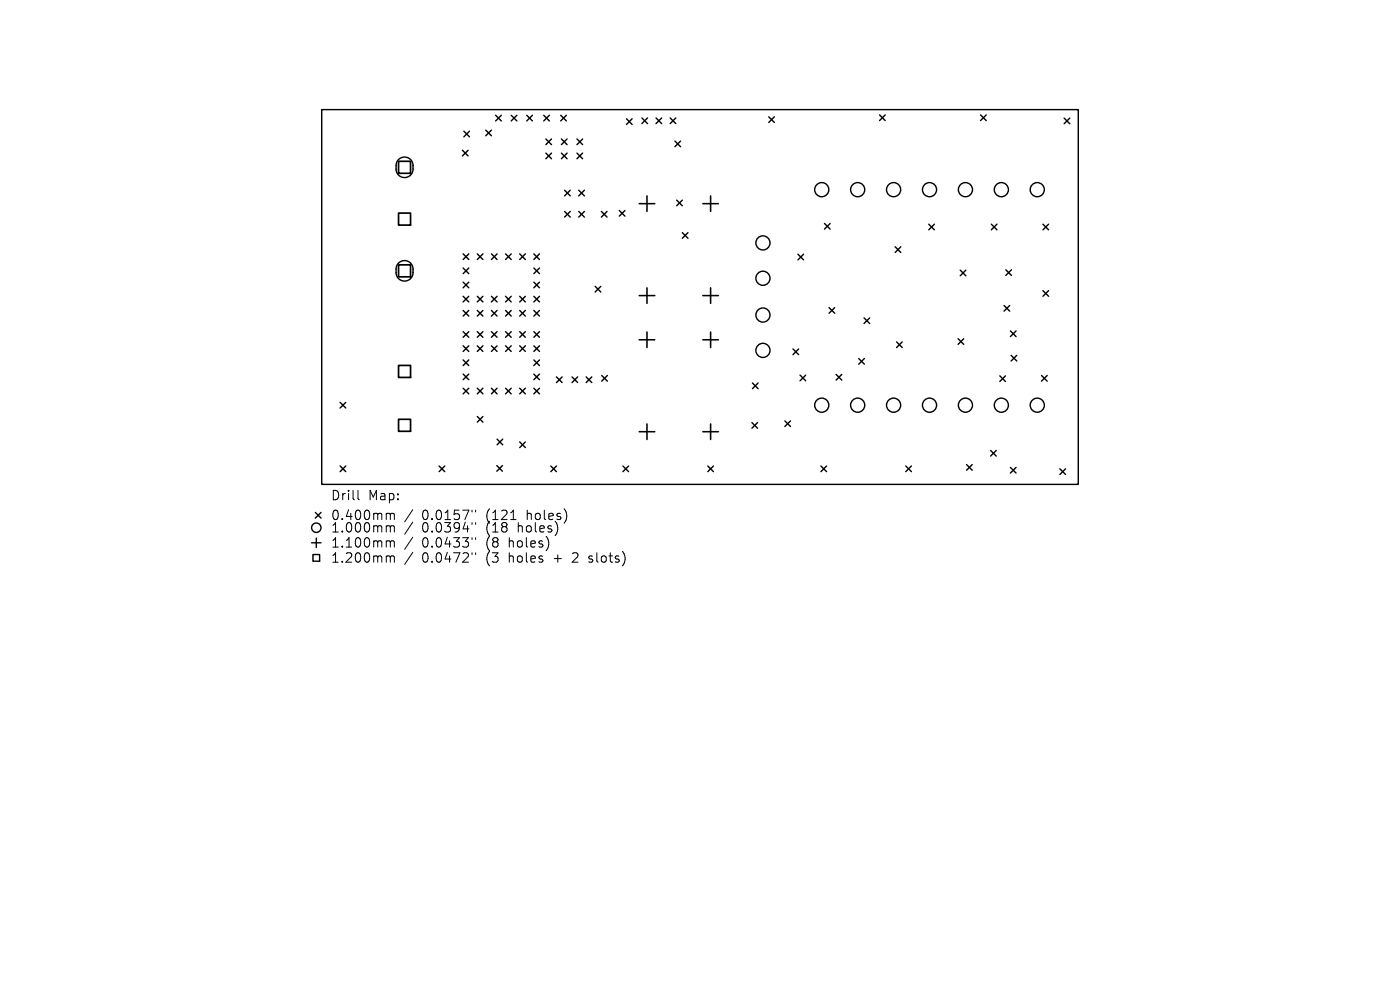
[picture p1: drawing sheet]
<svg xmlns="http://www.w3.org/2000/svg" width="297mm" height="210mm" viewBox="0 0 297 210" stroke-linecap="round" stroke-linejoin="round" font-family="sans-serif">
<defs><g id="words">
<g font-size="2.8">
<text x="70.1" y="106.4">Drill</text>
<text x="78.1" y="106.4">Map:</text>
<text x="70.1" y="110.6">0.400mm</text>
<text x="70.1" y="113.2">1.000mm</text>
<text x="89.5" y="110.6">0.0157&quot;</text>
<text x="89.5" y="113.2">0.0394&quot;</text>
<text x="103.3" y="110.6">(121</text>
<text x="103.3" y="113.2">(18</text>
<text x="110.1" y="113.2">holes)</text>
<text x="112" y="110.6">holes)</text>
<text x="70.1" y="116.4">1.100mm</text>
<text x="70.1" y="119.6">1.200mm</text>
<text x="89.5" y="116.4">0.0433&quot;</text>
<text x="89.5" y="119.6">0.0472&quot;</text>
<text x="103.3" y="116.4">(8</text>
<text x="103.3" y="119.6">(3</text>
<text x="108.2" y="116.4">holes)</text>
<text x="108.2" y="119.6">holes</text>
<text x="118" y="119.6">+</text>
<text x="122.2" y="119.6">2</text>
<text x="125.8" y="119.6">slots)</text>
</g>
</g></defs>
<g fill="none" stroke="#000" stroke-width=".3">
<path d="M68.3 23.3h160.5v79.5h-160.5zM84.6 33.8a1.8 1.8 0 0 1 1.9-.3 1.8 1.8 0 0 1 1.1 1.6v.8a1.8 1.8 0 0 1-1.8 1.8 1.8 1.8 0 0 1-1.8-1.8l.1-1.2zM98.1 31.9l1.2 1.2M98.4 27.8l1.2 1.2M99.3 31.9l-1.2 1.2M99.6 27.8l-1.2 1.2M103.1 27.6l1.2 1.2M104.3 27.6l-1.2 1.2M105.2 24.5l1.2 1.2M106.4 24.5l-1.2 1.2M108.5 24.5l1.2 1.2M109.7 24.5l-1.2 1.2"/>
<path d="M111.8 24.5l1.2 1.2M113 24.5l-1.2 1.2M115.4 24.5l1.2 1.2M115.8 29.5l1.2 1.2M115.8 32.5l1.2 1.2M116.6 24.5l-1.2 1.2M117 29.5l-1.2 1.2M117 32.5l-1.2 1.2M119 24.5l1.2 1.2M119.1 29.5l1.2 1.2M119.1 32.5l1.2 1.2M120.2 24.5l-1.2 1.2"/>
<path d="M120.3 29.5l-1.2 1.2M120.3 32.5l-1.2 1.2M122.4 29.5l1.2 1.2M122.4 32.5l1.2 1.2M123.6 29.5l-1.2 1.2M123.6 32.5l-1.2 1.2M132.9 25.2l1.2 1.2M134.1 25.2l-1.2 1.2M136.2 25l1.2 1.2M137.4 25l-1.2 1.2M139.2 25l1.2 1.2M140.4 25l-1.2 1.2"/>
<path d="M142.2 25l1.2 1.2M143.2 29.9l1.2 1.2M143.4 25l-1.2 1.2M144.4 29.9l-1.2 1.2M163.1 24.8l1.2 1.2M164.3 24.8l-1.2 1.2M186.6 24.4l1.2 1.2M187.8 24.4l-1.2 1.2M208 24.4l1.2 1.2M209.2 24.4l-1.2 1.2M225.8 25.1l1.2 1.2M227 25.1l-1.2 1.2"/>
<path d="M84.6 55.8a1.8 1.8 0 0 1 1.9-.4 1.8 1.8 0 0 1 1.1 1.7v.7a1.8 1.8 0 0 1-1.8 1.8 1.8 1.8 0 0 1-1.8-1.8l.1-1.2zM98.3 53.9l1.2 1.2M98.3 56.9l1.2 1.2M98.3 59.9l1.2 1.2M99.5 53.9l-1.2 1.2M99.5 56.9l-1.2 1.2M99.5 59.9l-1.2 1.2M101.3 53.9l1.2 1.2M102.5 53.9l-1.2 1.2M104.3 53.9l1.2 1.2M105.5 53.9l-1.2 1.2M107.3 53.9l1.2 1.2"/>
<path d="M108.5 53.9l-1.2 1.2M110.3 53.9l1.2 1.2M111.5 53.9l-1.2 1.2M113.3 59.9l1.2 1.2M113.3 56.9l1.2 1.2M113.3 53.9l1.2 1.2M114.5 53.9l-1.2 1.2M114.5 56.9l-1.2 1.2M114.5 59.9l-1.2 1.2M119.8 40.4l1.2 1.2M119.8 44.9l1.2 1.2M121 40.4l-1.2 1.2"/>
<path d="M121 44.9l-1.2 1.2M122.8 40.4l1.2 1.2M122.8 44.9l1.2 1.2M124 40.4l-1.2 1.2M124 44.9l-1.2 1.2M127.6 44.9l1.2 1.2M128.8 44.9l-1.2 1.2M131.4 44.7l1.2 1.2M132.6 44.7l-1.2 1.2M143.6 42.5l1.2 1.2M144.8 42.5l-1.2 1.2M144.8 49.4l1.2 1.2"/>
<path d="M146 49.4l-1.2 1.2M169.3 53.9l1.2 1.2M170.5 53.9l-1.2 1.2M174.9 47.4l1.2 1.2M176.1 47.4l-1.2 1.2M189.9 52.4l1.2 1.2M191.1 52.4l-1.2 1.2M197 47.6l1.2 1.2M198.2 47.6l-1.2 1.2M203.7 57.3l1.2 1.2M204.9 57.3l-1.2 1.2M210.3 47.6l1.2 1.2"/>
<path d="M211.5 47.6l-1.2 1.2M213.4 57.2l1.2 1.2M214.6 57.2l-1.2 1.2M221.3 47.6l1.2 1.2M222.5 47.6l-1.2 1.2M98.3 62.9l1.2 1.2M98.3 65.9l1.2 1.2M98.3 70.4l1.2 1.2M98.3 73.4l1.2 1.2M98.3 76.4l1.2 1.2M98.3 79.4l1.2 1.2M99.5 62.9l-1.2 1.2"/>
<path d="M99.5 65.9l-1.2 1.2M99.5 70.4l-1.2 1.2M99.5 73.4l-1.2 1.2M99.5 76.4l-1.2 1.2M99.5 79.4l-1.2 1.2M101.3 62.9l1.2 1.2M101.3 65.9l1.2 1.2M101.3 73.4l1.2 1.2M101.3 70.4l1.2 1.2M102.5 62.9l-1.2 1.2M102.5 70.4l-1.2 1.2M102.5 73.4l-1.2 1.2"/>
<path d="M102.5 65.9l-1.2 1.2M104.3 62.9l1.2 1.2M104.3 65.9l1.2 1.2M104.3 73.4l1.2 1.2M104.3 70.4l1.2 1.2M105.5 70.4l-1.2 1.2M105.5 73.4l-1.2 1.2M105.5 62.9l-1.2 1.2M105.5 65.9l-1.2 1.2M107.3 62.9l1.2 1.2M107.3 65.9l1.2 1.2M107.3 73.4l1.2 1.2"/>
<path d="M107.3 70.4l1.2 1.2M108.5 70.4l-1.2 1.2M108.5 73.4l-1.2 1.2M108.5 62.9l-1.2 1.2M108.5 65.9l-1.2 1.2M110.3 65.9l1.2 1.2M110.3 62.9l1.2 1.2M110.3 73.4l1.2 1.2M110.3 70.4l1.2 1.2M111.5 70.4l-1.2 1.2M111.5 73.4l-1.2 1.2M111.5 62.9l-1.2 1.2"/>
<path d="M111.5 65.9l-1.2 1.2M113.3 65.9l1.2 1.2M113.3 62.9l1.2 1.2M113.3 70.4l1.2 1.2M113.3 73.4l1.2 1.2M113.3 76.4l1.2 1.2M113.3 79.4l1.2 1.2M114.5 70.4l-1.2 1.2M114.5 76.4l-1.2 1.2M114.5 73.4l-1.2 1.2M114.5 62.9l-1.2 1.2M114.5 79.4l-1.2 1.2"/>
<path d="M114.5 65.9l-1.2 1.2M118.1 80l1.2 1.2M119.3 80l-1.2 1.2M121.4 80l1.2 1.2M122.6 80l-1.2 1.2M124.4 80l1.2 1.2M125.6 80l-1.2 1.2M126.3 60.7l1.2 1.2M127.5 60.7l-1.2 1.2M127.7 79.7l1.2 1.2M128.9 79.7l-1.2 1.2M168.2 74l1.2 1.2"/>
<path d="M169.4 74l-1.2 1.2M169.7 79.6l1.2 1.2M170.9 79.6l-1.2 1.2M175.9 65.3l1.2 1.2M177.1 65.3l-1.2 1.2M177.4 79.4l1.2 1.2M178.6 79.4l-1.2 1.2M182.2 76.1l1.2 1.2M183.3 67.4l1.2 1.2M183.4 76.1l-1.2 1.2M184.5 67.4l-1.2 1.2M190.2 72.5l1.2 1.2"/>
<path d="M191.4 72.5l-1.2 1.2M203.3 71.9l1.2 1.2M204.5 71.9l-1.2 1.2M212.1 79.7l1.2 1.2M213 64.8l1.2 1.2M213.3 79.7l-1.2 1.2M214.2 64.8l-1.2 1.2M214.4 70.2l1.2 1.2M214.5 75.4l1.2 1.2M215.6 70.2l-1.2 1.2M215.7 75.4l-1.2 1.2M221 79.7l1.2 1.2"/>
<path d="M221.3 61.7l1.2 1.2M222.2 79.7l-1.2 1.2M222.5 61.7l-1.2 1.2M72.2 85.4l1.2 1.2M72.2 98.9l1.2 1.2M73.4 85.4l-1.2 1.2M73.4 98.9l-1.2 1.2M93.2 98.9l1.2 1.2M94.4 98.9l-1.2 1.2M98.3 82.4l1.2 1.2M99.5 82.4l-1.2 1.2M101.3 82.4l1.2 1.2"/>
<path d="M101.3 88.4l1.2 1.2M102.5 82.4l-1.2 1.2M102.5 88.4l-1.2 1.2M104.3 82.4l1.2 1.2M105.4 98.8l1.2 1.2M105.5 82.4l-1.2 1.2M105.5 93.2l1.2 1.2M106.6 98.8l-1.2 1.2M106.7 93.2l-1.2 1.2M107.3 82.4l1.2 1.2M108.5 82.4l-1.2 1.2M110.3 82.4l1.2 1.2"/>
<path d="M110.3 93.8l1.2 1.2M111.5 82.4l-1.2 1.2M111.5 93.8l-1.2 1.2M113.3 82.4l1.2 1.2M114.5 82.4l-1.2 1.2M116.9 98.9l1.2 1.2M118.1 98.9l-1.2 1.2M132.2 98.9l1.2 1.2M133.4 98.9l-1.2 1.2M150.2 98.9l1.2 1.2M151.4 98.9l-1.2 1.2M159.5 89.6l1.2 1.2"/>
<path d="M159.6 81.2l1.2 1.2M160.7 89.6l-1.2 1.2M160.8 81.2l-1.2 1.2M166.5 89.3l1.2 1.2M167.7 89.3l-1.2 1.2M174.2 98.9l1.2 1.2M175.4 98.9l-1.2 1.2M192.2 98.9l1.2 1.2M193.4 98.9l-1.2 1.2M205.1 98.6l1.2 1.2M206.3 98.6l-1.2 1.2M210.2 95.6l1.2 1.2"/>
<path d="M211.4 95.6l-1.2 1.2M214.4 99.2l1.2 1.2M215.6 99.2l-1.2 1.2M224.9 99.5l1.2 1.2M226.1 99.5l-1.2 1.2M66.1 115.1h2M66.4 117.6h1.4v1.4h-1.4zM66.9 108.7l1.2 1.2M67.1 114.1v2M68.1 108.7l-1.2 1.2"/>
<circle cx="161.9" cy="59" r="1.5"/>
<circle cx="161.9" cy="51.5" r="1.5"/>
<circle cx="174.3" cy="40.2" r="1.5"/>
<circle cx="182" cy="40.2" r="1.5"/>
<circle cx="189.6" cy="40.2" r="1.5"/>
<circle cx="197.2" cy="40.2" r="1.5"/>
<circle cx="204.8" cy="40.2" r="1.5"/>
<circle cx="212.4" cy="40.2" r="1.5"/>
<circle cx="220.1" cy="40.2" r="1.5"/>
<circle cx="161.9" cy="74.3" r="1.5"/>
<circle cx="161.9" cy="66.8" r="1.5"/>
<circle cx="174.3" cy="86" r="1.5"/>
<circle cx="182" cy="86" r="1.5"/>
<circle cx="189.6" cy="86" r="1.5"/>
<circle cx="197.2" cy="86" r="1.5"/>
<circle cx="204.8" cy="86" r="1.5"/>
<circle cx="212.4" cy="86" r="1.5"/>
<circle cx="220.1" cy="86" r="1.5"/>
<circle cx="67.1" cy="111.9" r="1"/>
</g>
<g fill="none" stroke="#000" stroke-width=".33">
<path d="M135.6 43.2h3.3M137.3 41.6v3.3M149.1 43.2h3.3M150.8 41.6v3.3M135.6 62.7h3.3M135.6 72.1h3.3M137.3 61.1v3.3M137.3 70.4v3.3M149.1 62.7h3.3M149.1 72.1h3.3M150.8 61.1v3.3M150.8 70.4v3.3"/>
<path d="M135.6 91.6h3.3M137.3 89.9v3.3M149.1 91.6h3.3M150.8 89.9v3.3"/>
</g>
<path d="M84.6 34.2h2.5v2.6h-2.5zM84.6 45.2h2.5v2.5h-2.5zM84.6 56.2h2.5v2.5h-2.5zM84.6 77.5h2.5v2.6h-2.5zM84.6 88.9h2.5v2.6h-2.5z" fill="none" stroke="#000" stroke-width=".36"/>
<g fill="none" stroke="#000" stroke-width=".21">
<path d="M75.9 104v1.7l.3 .3M82.2 108.9h.3l.3 .3M82.2 111.5h.3l.3 .3M82.2 114.7l.5 .1 .1 .2M82.2 117.9l.5 .1 .1 .2M82.8 109.2l.3-.3 .5 .1 .1 1.2M82.8 109.2v1M82.8 111.8v1.1M82.8 115v1.1M82.8 118.2v1.1M82.8 111.8l.3-.3 .5 .1 .1 1.3M82.8 115l.3-.3 .5 .1 .1 1.3"/>
<path d="M82.8 118.2l.3-.3 .5 .1 .1 1.3M87.6 108.1l-1.7 2.6M87.6 110.8l-1.7 2.5M87.6 114l-1.7 2.5M87.6 117.2l-1.7 2.5M100.1 108.2v.4M100.1 110.9v.3M100.1 114.1v.3M100.1 117.3v.3M100.9 108.2v.4M100.9 110.9v.3M100.9 114.1v.3"/>
<path d="M100.9 117.3v.3M108.3 110.2h1.2M124.9 119.2l.2 .1M125 118v.5"/>
</g>
<use href="#words"/>
</svg>
